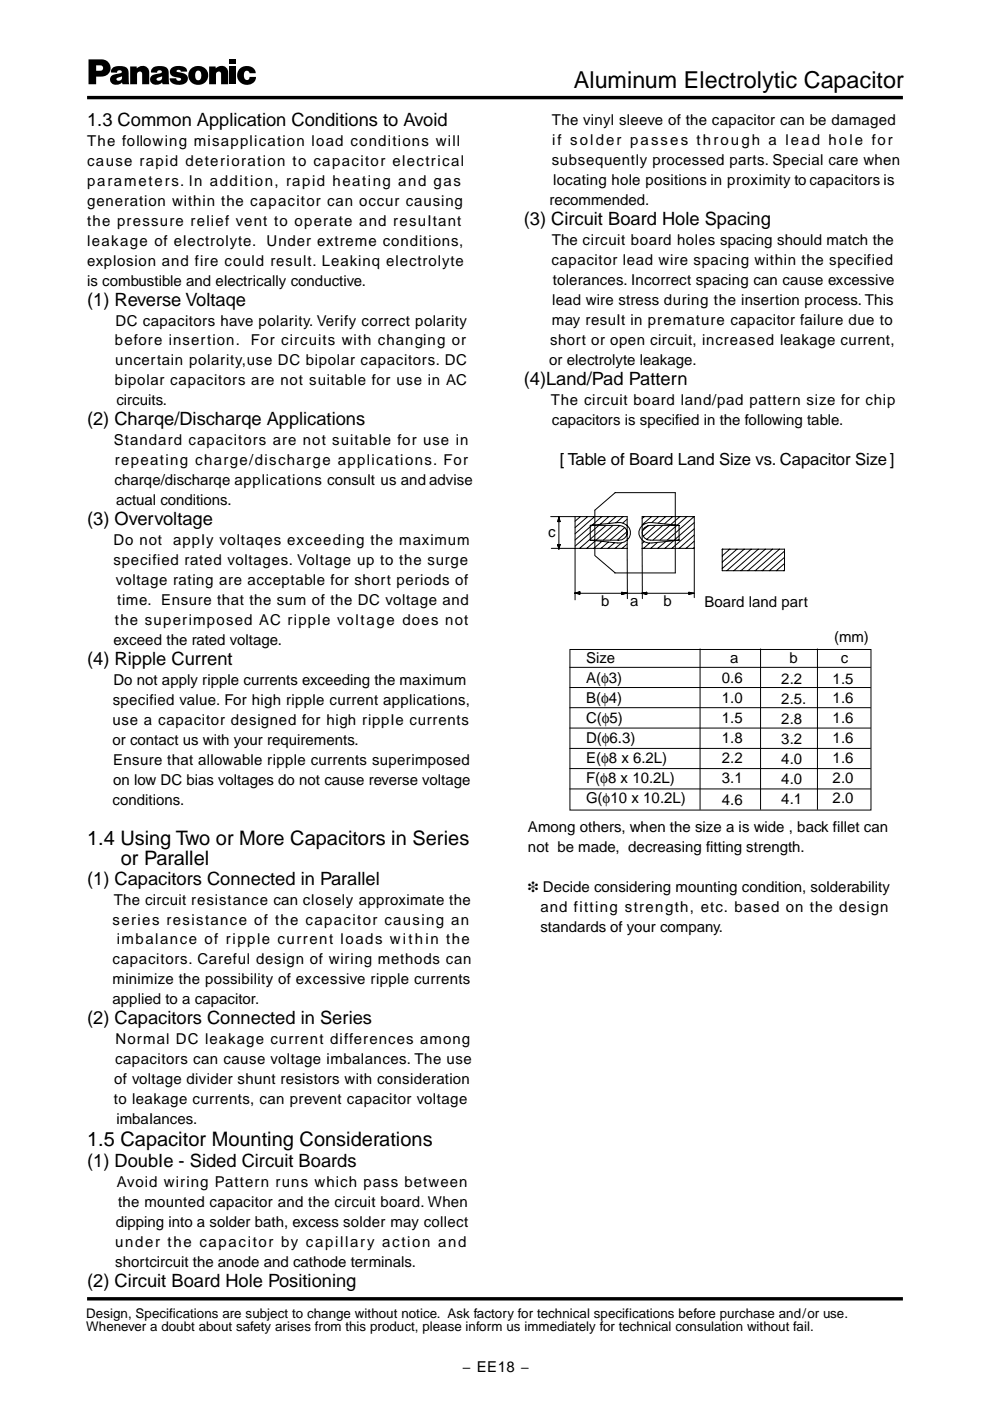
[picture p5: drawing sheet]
<svg xmlns="http://www.w3.org/2000/svg" width="210mm" height="297mm" viewBox="0 0 210 297" stroke-linecap="round" stroke-linejoin="round" font-family="sans-serif">
<defs><g id="words">
<text font-size="4.9" x="121.7" y="18.6">Aluminum Electrolytic Capacitor</text>
<g font-size="4.2">
<text x="18.5" y="179.1">1.4 Using Two or More Capacitors in Series</text>
<text x="25.6" y="183.3">or Parallel</text>
<text x="18.5" y="242.9">1.5 Capacitor Mounting Considerations</text>
</g>
<g font-size="3.9">
<text x="18.5" y="26.8">1.3 Common Application Conditions to Avoid</text>
<text x="111" y="47.7">(3) Circuit Board Hole Spacing</text>
<text x="18.5" y="64.8">(1) Reverse Voltaqe</text>
<text x="111" y="81.6">(4)Land/Pad Pattern</text>
<text x="18.5" y="90.2">(2) Charqe/Discharqe Applications</text>
<text x="18.5" y="111.4">(3) Overvoltage</text>
<text x="18.5" y="141">(4) Ripple Current</text>
<text x="18.5" y="187.6">(1) Capacitors Connected in Parallel</text>
<text x="18.5" y="217.2">(2) Capacitors Connected in Series</text>
<text x="18.5" y="247.4">(1) DoubIe - Sided Circuit Boards</text>
<text x="18.5" y="272.8">(2) Circuit Board Hole Positioning</text>
</g>
<text font-size="3.5" x="118.7" y="98.5">[ Table of Board Land Size vs. Capacitor Size]</text>
<g font-size="3.2">
<text x="117" y="26.6">The vinyl sleeve of the capacitor can be damaged</text>
<text x="18.5" y="30.9">The following misapplication load conditions will</text>
<text x="18.5" y="35.2">cause rapid deterioration to capacitor electrical</text>
<text x="117" y="35">subsequently processed parts. Special care when</text>
<text x="117.1" y="30.8">if solder passes through a lead hole for</text>
<text x="18.5" y="39.4">parameters. ln addition, rapid heating and gas</text>
<text x="117.3" y="39.3">locating hole positions in proximity to capacitors is</text>
<text x="18.5" y="43.6">generation within the capacitor can occur causing</text>
<text x="18.5" y="47.9">the pressure relief vent to operate and resuItant</text>
<text x="116.5" y="43.5">recommended.</text>
<text x="18.5" y="52.1">leakage of electrolyte. Under extreme conditions,</text>
<text x="117" y="52">The circuit board holes spacing should match the</text>
<text x="18.5" y="56.3">explosion and fire could result. Leakinq electrolyte</text>
<text x="116.9" y="56.2">capacitor lead wire spacing within the specified</text>
<text x="18.5" y="60.6">is combustible and electrically conductive.</text>
<text x="117.1" y="64.7">lead wire stress during the insertion process. This</text>
<text x="117.2" y="60.4">tolerances. Incorrect spacing can cause excessive</text>
<text x="24.5" y="69">DC capacitors have polarity. Verify correct polarity</text>
<text x="117" y="68.9">may resuIt in premature capacitor failure due to</text>
<text x="24.4" y="73.3">before insertion.</text>
<text x="24.4" y="77.5">uncertain polarity,use DC bipolar capacitors. DC</text>
<text x="53.2" y="73.3">For circuits with changing or</text>
<text x="116.5" y="77.4">or electrolyte leakage.</text>
<text x="116.6" y="73.1">short or open circuit, increased leakage current,</text>
<text x="24.4" y="81.7">bipolar capacitors are not suitable for use in AC</text>
<text x="24.7" y="86">circuits.</text>
<text x="116.8" y="85.8">The circuit board land/pad pattern size for chip</text>
<text x="24.1" y="94.4">Standard capacitors are not suitable for use in</text>
<text x="117" y="90.1">capacitors is specified in the following table.</text>
<text x="24.3" y="98.7">repeating charge/discharge applications. For</text>
<text x="24.3" y="102.9">charqe/discharqe applications consult us and advise</text>
<text x="24.6" y="107.1">actual conditions.</text>
<text x="116.3" y="113.9">c</text>
<text x="24" y="115.6">Do not</text>
<text x="24.1" y="119.8">specified rated voltages. Voltage up to the surge</text>
<text x="36.7" y="115.6">appIy voltaqes exceeding the maximum</text>
<text x="24.6" y="124.1">voltage rating are acceptable for short periods of</text>
<text x="24.9" y="128.3">time. Ensure that the sum of the DC voltage and</text>
<text x="127.4" y="128.5">b</text>
<text x="133.6" y="128.5">a</text>
<text x="140.7" y="128.5">b</text>
<text x="149.4" y="128.7">Board land part</text>
<text x="24.1" y="136.8">exceed the rated voltage.</text>
<text x="24.4" y="132.5">the superimposed AC ripple voltage does not</text>
<text x="176.8" y="136.2">(mm)</text>
<text x="124.3" y="140.6">Size</text>
<text x="154.8" y="140.6">a</text>
<text x="167.4" y="140.6">b</text>
<text x="178.3" y="140.5">c</text>
<text x="23.9" y="149.5">specified value. For high ripple current applications,</text>
<text x="24" y="145.2">Do not apply ripple currents exceeding the maximum</text>
<text x="124.3" y="144.8">A(φ3)</text>
<text x="124.3" y="149.1">B(φ4)</text>
<text x="153" y="144.9">0.6</text>
<text x="153" y="149.1">1.0</text>
<text x="165.7" y="145">2.2</text>
<text x="165.7" y="149.2">2.5.</text>
<text x="176.5" y="144.9">1.5</text>
<text x="176.5" y="149.2">1.6</text>
<text x="23.9" y="153.7">use a capacitor designed for high rippIe currents</text>
<text x="124.3" y="153.3">C(φ5)</text>
<text x="153" y="153.3">1.5</text>
<text x="165.7" y="153.5">2.8</text>
<text x="176.5" y="153.4">1.6</text>
<text x="23.9" y="157.9">or contact us with your requirements.</text>
<text x="124.3" y="157.5">D(φ6.3)</text>
<text x="124.3" y="161.8">E(φ8 x 6.2L)</text>
<text x="153" y="157.6">1.8</text>
<text x="153" y="161.8">2.2</text>
<text x="165.7" y="157.7">3.2</text>
<text x="165.7" y="161.9">4.0</text>
<text x="176.5" y="157.6">1.6</text>
<text x="176.5" y="161.9">1.6</text>
<text x="24" y="166.4">on low DC bias voltages do not cause reverse voltage</text>
<text x="24" y="162.2">Ensure that allowable ripple currents superimposed</text>
<text x="124.3" y="166">F(φ8 x 10.2L)</text>
<text x="153" y="166">3.1</text>
<text x="165.7" y="166.2">4.0</text>
<text x="176.5" y="166.1">2.0</text>
<text x="23.9" y="170.6">conditions.</text>
<text x="124.3" y="170.2">G(φ10 x 10.2L)</text>
<text x="153" y="170.6">4.6</text>
<text x="165.7" y="170.4">4.1</text>
<text x="176.5" y="170.3">2.0</text>
<text x="111.9" y="176.5">Among others, when the size a is wide , back fillet can</text>
<text x="111.9" y="180.7">not be made, decreasing fitting strength.</text>
<text x="24.1" y="191.8">The circuit resistance can closely approximate the</text>
<text x="111.9" y="189.2">❉ Decide considering mounting condition, solderability</text>
<text x="23.8" y="196">series resistance of the capacitor causing an</text>
<text x="114.6" y="197.6">standards of your company.</text>
<text x="114.6" y="193.4">and fitting strength, etc. based on the design</text>
<text x="24.7" y="200.3">imbalance of ripple current loads within the</text>
<text x="23.9" y="204.5">capacitors. Careful design of wiring methods can</text>
<text x="23.9" y="208.7">minimize the possibility of excessive ripple currents</text>
<text x="23.9" y="213">applied to a capacitor.</text>
<text x="24.5" y="221.4">Normal DC leakage current differences among</text>
<text x="24.4" y="225.7">capacitors can cause voltage imbalances. The use</text>
<text x="24.2" y="229.9">of voltage divider shunt resistors with consideration</text>
<text x="24.2" y="234.1">to leakage currents, can prevent capacitor voltage</text>
<text x="24.7" y="238.4">imbaIances.</text>
<text x="24.8" y="251.6">Avoid wiring Pattern runs which pass between</text>
<text x="25" y="255.8">the mounted capacitor and the circuit board. When</text>
<text x="24.5" y="260.1">dipping into a solder bath, excess solder may collect</text>
<text x="24.4" y="264.3">under the capacitor by capillary action and</text>
<text x="24.4" y="268.5">shortcircuit the anode and cathode terminals.</text>
<text x="98.1" y="290.9">– EE18 –</text>
</g>
<g font-size="2.8">
<text x="18.3" y="279.4">Design, Specifications are subject to change without notice. Ask factory for technical specifications before purchase and/or use.</text>
<text x="18.3" y="282.2">Whenever a doubt about safety arises from this product, please inform us immediately for technical consulation without fail.</text>
</g>
</g></defs>
<g fill="#000">
<path d="M18.8 12.6h2.6a1.84 1.84 0 0 1 2 1.8 1.84 1.84 0 0 1-2 1.8h-1v-1.2h.6a.6 .6 0 0 0 .8-.4 .6 .6 0 0 0-.5-.7h-.9v4h-1.6zM23.8 14.5a2.69 2.69 0 0 1 3.3 .1l.3 3.3h-1.4l-.2-1.1 .1-.6-.4 .1a.72 .72 0 0 0-.8 .6 .66 .66 0 0 0 1.1-.1l.1 .7a1.45 1.45 0 0 1-1.5 .5 1.45 1.45 0 0 1-1.1-1.1 1.5 1.5 0 0 1 1.7-1.3h.2a.38 .38 0 0 0 .5-.1 .38 .38 0 0 0-.1-.6h-.5l-.3 .5h-1.3l.1-.5zM27.6 14.1h1.4v.4a1.48 1.48 0 0 1 1.7-.5 1.48 1.48 0 0 1 .9 1.4v2.5h-1.5v-2.2a.54 .54 0 0 0-.5-.6 .54 .54 0 0 0-.5 .7v2.1h-1.5zM32.3 14.5a2.69 2.69 0 0 1 3.3 .1l.3 3.3h-1.4l-.2-1.1 .1-.6-.4 .1a.72 .72 0 0 0-.8 .6 .66 .66 0 0 0 1.1-.1l.1 .7a1.45 1.45 0 0 1-1.5 .5 1.45 1.45 0 0 1-1.1-1.1 1.5 1.5 0 0 1 1.7-1.3h.2a.39 .39 0 0 0 .5-.1 .39 .39 0 0 0-.1-.6h-.5l-.3 .5h-1.3v-.5zM36.3 14.5a2.59 2.59 0 0 1 3.2 .1l.2 .6h-1.4a.42 .42 0 0 0-.4-.5 .42 .42 0 0 0-.4 .5l.9 .2a1.27 1.27 0 0 1 1.4 1.3 1.27 1.27 0 0 1-1.3 1.2 1.95 1.95 0 0 1-2.5-1v-.3h1.4a.52 .52 0 0 0 .4 .5 .52 .52 0 0 0 .6-.4l-.5-.2a1.64 1.64 0 0 1-1.9-1.3zM40.5 14.6a2.08 2.08 0 0 1 3 0 2.08 2.08 0 0 1-.1 3l-.8-.9a1.21 1.21 0 0 0-.5-1.7 1.17 1.17 0 0 0-.6 1.7 .57 .57 0 0 0 .5 .3 .57 .57 0 0 0 .6-.3l.8 .9a2.08 2.08 0 0 1-2.9-.2 2.08 2.08 0 0 1 0-2.8zM44.3 14.1h1.4v.4a1.48 1.48 0 0 1 1.7-.5 1.48 1.48 0 0 1 1 1.4v2.5h-1.5v-2.2a.54 .54 0 0 0-.6-.6 .54 .54 0 0 0-.5 .7v2.1h-1.5zM48.7 14.1h1.4v3.8h-1.4zM48.7 12.6h1.4v1h-1.4zM50.7 14.7a1.94 1.94 0 0 1 2.1-.7 1.94 1.94 0 0 1 1.4 1.5h-1.3a.65 .65 0 0 0-.8-.5 .65 .65 0 0 0-.4 .9 .69 .69 0 0 0 .2 .9 .69 .69 0 0 0 .9-.1l.1-.4h1.4a1.99 1.99 0 0 1-1.5 1.7 1.99 1.99 0 0 1-2.1-.8 2.02 2.02 0 0 1 0-2.5zM118.2 115.5h.6l-.3 .9zM118.5 109.7l.3 .9h-.6z"/>
<path d="M121.8 125.7l1.1-.2v.5zM131.8 125.6l1.1 .2-1.1 .2zM136.1 125.8l1-.2v.4zM146.1 125.6l1 .2-1 .2z"/>
</g>
<path d="M18.5 20.7h172.9M18.5 275.4h172.9" fill="none" stroke="#000" stroke-width=".72" stroke-linecap="butt"/>
<path d="M112.1 103.4h57.2v24.1h-57.2z" fill="#fff" stroke="#fff" stroke-width=".21"/>
<g fill="none" stroke="#000" stroke-width=".21">
<path d="M116.8 109.5h16.2v6.8M116.9 116.3h16.1M118.2 115.5h.6l-.3 .9 .3-.9h-.6l.3 .9zM118.5 109.7l.3 .9h-.6zM118.5 109.7v6.7M121.9 109.5v17.7M123.1 109.5l-1.2 1M124.6 109.5l-2.7 2.4M125.1 111.4h6.1a1.58 1.58 0 0 1 1.8 1.6 1.58 1.58 0 0 1-1.8 1.5h-6.1zM125.1 111.4l5.8-.6a2.28 2.28 0 0 1 2.5 3.1 2.48 2.48 0 0 1-2.5 1.2l-5.8-.6M125.5 111.4l-3.6 3.1M126.1 109.5l-4.2 3.7"/>
<path d="M126.2 114.7l-1.8 1.6M127 111.4l-5.1 4.4M127.6 114.8l-1.7 1.5M127.6 109.5l-2.1 1.9M128.5 111.4l-5.6 4.9M129 114.9l-1.6 1.4M129.1 109.5l-1.9 1.7M130 111.4l-3.6 3.1M130.3 115.1l-1.4 1.2M130.6 109.5l-1.7 1.5M131.5 111.4l-3.6 3.1M131.8 115.1l-1.4 1.2"/>
<path d="M132.1 109.5l-1.5 1.3M132.5 111.9l-3.1 2.6M133 115.3l-1.1 1M133 112.7l-2.1 1.8M133 110.1l-1 .8M133 116.3v10.6M136.2 116.3v-6.8h11v17.2M136.2 116.3h11M136.2 116.3v10.6M136.6 109.5l-.4 .4M136.6 114.8l-.4 .4M137.4 111.5l-1.2 1"/>
<path d="M137.7 115.2l-1.3 1.1M138.1 109.5l-1.9 1.8M139 111.4l-2.6 2.3M139.4 115l-1.4 1.3M139.6 109.5l-1.4 1.3M140.5 111.4l-3.4 3M141.1 114.9l-1.6 1.4M141.1 109.5l-1.6 1.4M142 111.4l-3.6 3.1M142.6 109.5l-1.7 1.6M142.8 114.7l-1.8 1.6M143.5 111.4l-3.6 3.1"/>
<path d="M144 111.4l-5.8-.6a2.2 2.2 0 0 0-2.6 1.4 2.2 2.2 0 0 0 1.1 2.7l.8 .2h.7l5.8-.6M144 111.4h-6.1a1.58 1.58 0 0 0-1.7 1.6 1.58 1.58 0 0 0 1.7 1.5h6.1M144 111.4v3.1M144.2 109.5l-2 1.7M145.6 109.5l-2 1.9M147.2 109.5l-5.8 5M147.2 110.8l-4.3 3.7M147.2 112.1l-4.7 4.2M147.2 113.4l-3.2 2.9M147.2 114.7l-1.7 1.6M147.2 116.1l-.2 .2M153.1 116.4h13.2v4.6h-13.2z"/>
<path d="M153.3 116.4l-.2 .2M154.8 116.4l-1.7 1.5M156.3 116.4l-3.2 2.8M157.8 116.4l-4.7 4.1M159.3 116.4l-5.2 4.6M160.8 116.4l-5.2 4.6M162.3 116.4l-5.2 4.6M163.8 116.4l-5.2 4.6M165.3 116.4l-5.2 4.6M166.3 116.9l-4.7 4.1M166.3 118.2l-3.2 2.8M166.3 119.5l-1.7 1.5"/>
<path d="M120.8 137.7h63.9v34.1h-63.9zM121.8 125.7l1.1-.2v.5l-1.1-.3 1.1 .3v-.5zM121.8 125.8h25.3M130.3 121.5h12.9v-17h-12.8l-4.3 3.7v9.6l4.3 3.7M131.8 125.6v.4l1.1-.2-1.1 .2v-.4l1.1 .2zM136.1 125.8l1-.2v.4l-1-.2 1 .2v-.4zM146.1 125.6l1 .2-1 .2zM148.4 137.5v34.2M161.3 137.5v34.2M166.3 120.8l-.2 .2M173.3 137.5v34.2M120.7 141.5h63.9"/>
<path d="M120.7 145.8h63.9M120.7 150h63.9M120.7 154.4h63.9M120.7 158.7h63.9M120.7 163h63.9M120.7 167.3h63.9"/>
</g>
<use href="#words"/>
</svg>
